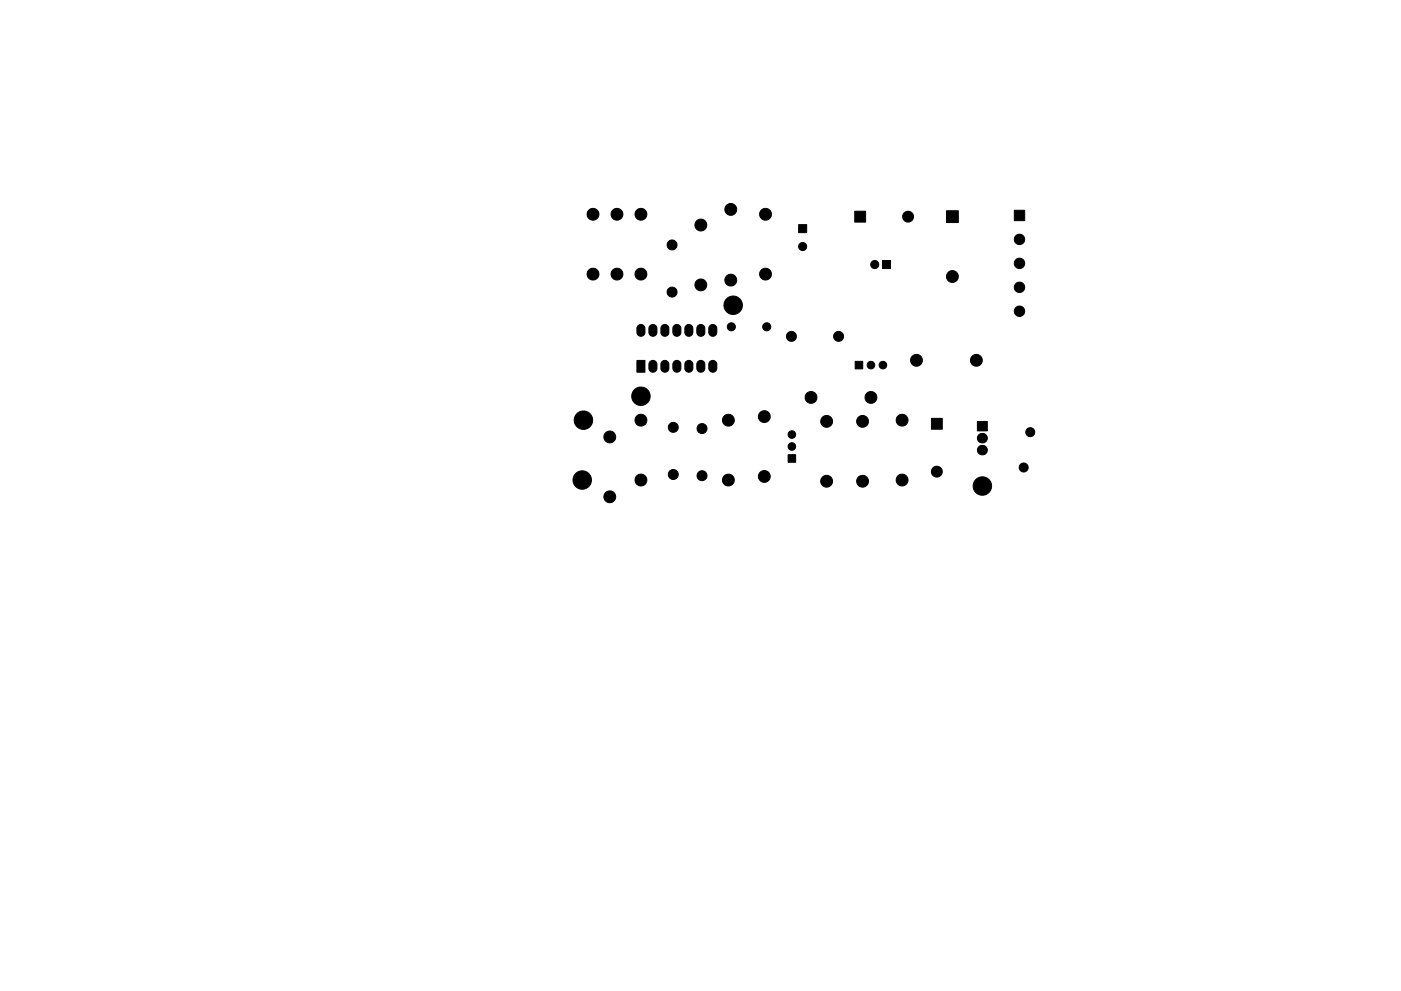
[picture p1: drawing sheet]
<svg xmlns="http://www.w3.org/2000/svg" width="297mm" height="210mm" viewBox="0 0 297 210" stroke-linecap="round" stroke-linejoin="round" font-family="sans-serif">
<g fill="#000" stroke="#000" stroke-width=".21">
<path d="M169.3 47.7h1.7v1.7h-1.7zM181.2 44.8h2.3v2.3h-2.3zM187.1 55.3h1.7v1.7h-1.7zM200.7 44.7h2.5v2.5h-2.5zM215.1 44.6h2.2v2.2h-2.2zM135.3 69.1a.85 .85 0 0 1 .9-.2 .85 .85 0 0 1 .5 .8v.8a.85 .85 0 0 1-.8 .9 .85 .85 0 0 1-.9-.9l.1-1zM135 76.5h1.7v2.5h-1.7zM137.8 76.7a.85 .85 0 0 1 .9-.2 .85 .85 0 0 1 .6 .8v.9a.85 .85 0 0 1-.9 .8 .85 .85 0 0 1-.8-.8v-1zM137.8 69.1a.85 .85 0 0 1 .9-.2 .85 .85 0 0 1 .6 .8v.8a.85 .85 0 0 1-.9 .9 .85 .85 0 0 1-.8-.9v-1zM140.4 76.7a.85 .85 0 0 1 .9-.2 .85 .85 0 0 1 .5 .8v.9a.85 .85 0 0 1-.8 .8 .85 .85 0 0 1-.9-.8v-1zM140.4 69.1a.85 .85 0 0 1 .9-.2 .85 .85 0 0 1 .5 .8v.8a.85 .85 0 0 1-.8 .9 .85 .85 0 0 1-.9-.9v-1zM142.9 76.7a.85 .85 0 0 1 .9-.2 .85 .85 0 0 1 .6 .8v.9a.85 .85 0 0 1-.9 .8 .85 .85 0 0 1-.8-.8v-1z"/>
<path d="M142.9 69.1a.85 .85 0 0 1 .9-.2 .85 .85 0 0 1 .6 .8v.8a.85 .85 0 0 1-.9 .9 .85 .85 0 0 1-.8-.9v-1zM145.4 76.7a.85 .85 0 0 1 1-.2 .85 .85 0 0 1 .5 .8v.9a.85 .85 0 0 1-.9 .8 .85 .85 0 0 1-.8-.8v-1zM145.4 69.1a.85 .85 0 0 1 1-.2 .85 .85 0 0 1 .5 .8v.8a.85 .85 0 0 1-.9 .9 .85 .85 0 0 1-.8-.9v-1zM148 76.7a.85 .85 0 0 1 .9-.2 .85 .85 0 0 1 .5 .8v.9a.85 .85 0 0 1-.8 .8 .85 .85 0 0 1-.9-.8l.1-1zM148 69.1a.85 .85 0 0 1 .9-.2 .85 .85 0 0 1 .5 .8v.8a.85 .85 0 0 1-.8 .9 .85 .85 0 0 1-.9-.9l.1-1zM150.5 76.7a.85 .85 0 0 1 .9-.2 .85 .85 0 0 1 .6 .8v.9a.85 .85 0 0 1-.9 .8 .85 .85 0 0 1-.8-.8v-1zM150.5 69.1a.85 .85 0 0 1 .9-.2 .85 .85 0 0 1 .6 .8v.8a.85 .85 0 0 1-.9 .9 .85 .85 0 0 1-.8-.9v-1zM181.3 76.7h1.6v1.6h-1.6zM167.1 96.5h1.6v1.6h-1.6zM197.5 88.8h2.3v2.3h-2.3zM207.2 89.4h2.1v2h-2.1z"/>
<circle cx="125.7" cy="45.5" r="1.26"/>
<circle cx="125.7" cy="58.2" r="1.26"/>
<circle cx="130.8" cy="58.2" r="1.26"/>
<circle cx="130.8" cy="45.5" r="1.26"/>
<circle cx="135.9" cy="45.5" r="1.26"/>
<circle cx="135.9" cy="58.2" r="1.26"/>
<circle cx="142.5" cy="52" r="1.06"/>
<circle cx="148.6" cy="47.7" r="1.26"/>
<circle cx="154.9" cy="59.4" r="1.25"/>
<circle cx="154.9" cy="44.4" r="1.26"/>
<circle cx="162.3" cy="45.5" r="1.26"/>
<circle cx="162.3" cy="58.2" r="1.26"/>
<circle cx="170.2" cy="52.3" r=".86"/>
<circle cx="185.5" cy="56.1" r=".86"/>
<circle cx="192.5" cy="46" r="1.15"/>
<circle cx="201.9" cy="58.7" r="1.26"/>
<circle cx="216.2" cy="50.8" r="1.1"/>
<circle cx="216.2" cy="55.9" r="1.1"/>
<circle cx="142.5" cy="62" r="1.06"/>
<circle cx="148.6" cy="60.4" r="1.26"/>
<circle cx="155.1" cy="69.3" r=".85"/>
<circle cx="155.4" cy="64.8" r="1.96"/>
<circle cx="162.6" cy="69.3" r=".86"/>
<circle cx="167.8" cy="71.4" r="1.06"/>
<circle cx="177.8" cy="71.4" r="1.06"/>
<circle cx="184.7" cy="77.5" r=".8"/>
<circle cx="187.2" cy="77.5" r=".8"/>
<circle cx="194.3" cy="76.4" r="1.26"/>
<circle cx="207" cy="76.5" r="1.26"/>
<circle cx="216.2" cy="66" r="1.1"/>
<circle cx="216.2" cy="61" r="1.1"/>
<circle cx="123.7" cy="89.1" r="1.96"/>
<circle cx="129.3" cy="92.7" r="1.26"/>
<circle cx="135.9" cy="84.1" r="1.96"/>
<circle cx="135.9" cy="89.1" r="1.26"/>
<circle cx="142.7" cy="90.7" r="1.06"/>
<circle cx="148.8" cy="90.9" r="1.06"/>
<circle cx="154.4" cy="89.1" r="1.25"/>
<circle cx="162" cy="88.4" r="1.25"/>
<circle cx="167.9" cy="92.2" r=".8"/>
<circle cx="167.9" cy="94.7" r=".8"/>
<circle cx="172" cy="84.3" r="1.26"/>
<circle cx="175.3" cy="89.4" r="1.25"/>
<circle cx="182.9" cy="89.4" r="1.26"/>
<circle cx="184.7" cy="84.3" r="1.26"/>
<circle cx="191.3" cy="89.1" r="1.25"/>
<circle cx="208.3" cy="95.5" r="1.03"/>
<circle cx="208.3" cy="93" r="1.03"/>
<circle cx="217" cy="99.2" r=".96"/>
<circle cx="218.4" cy="91.7" r=".96"/>
<circle cx="123.4" cy="101.8" r="1.96"/>
<circle cx="129.3" cy="105.4" r="1.26"/>
<circle cx="135.9" cy="101.8" r="1.25"/>
<circle cx="142.7" cy="100.7" r="1.06"/>
<circle cx="148.8" cy="100.9" r="1.06"/>
<circle cx="154.4" cy="101.8" r="1.26"/>
<circle cx="162.1" cy="101.1" r="1.26"/>
<circle cx="175.3" cy="102.1" r="1.26"/>
<circle cx="182.9" cy="102.1" r="1.25"/>
<circle cx="191.3" cy="101.8" r="1.26"/>
<circle cx="198.6" cy="100.1" r="1.15"/>
<circle cx="208.3" cy="103.1" r="1.96"/>
</g>
</svg>
